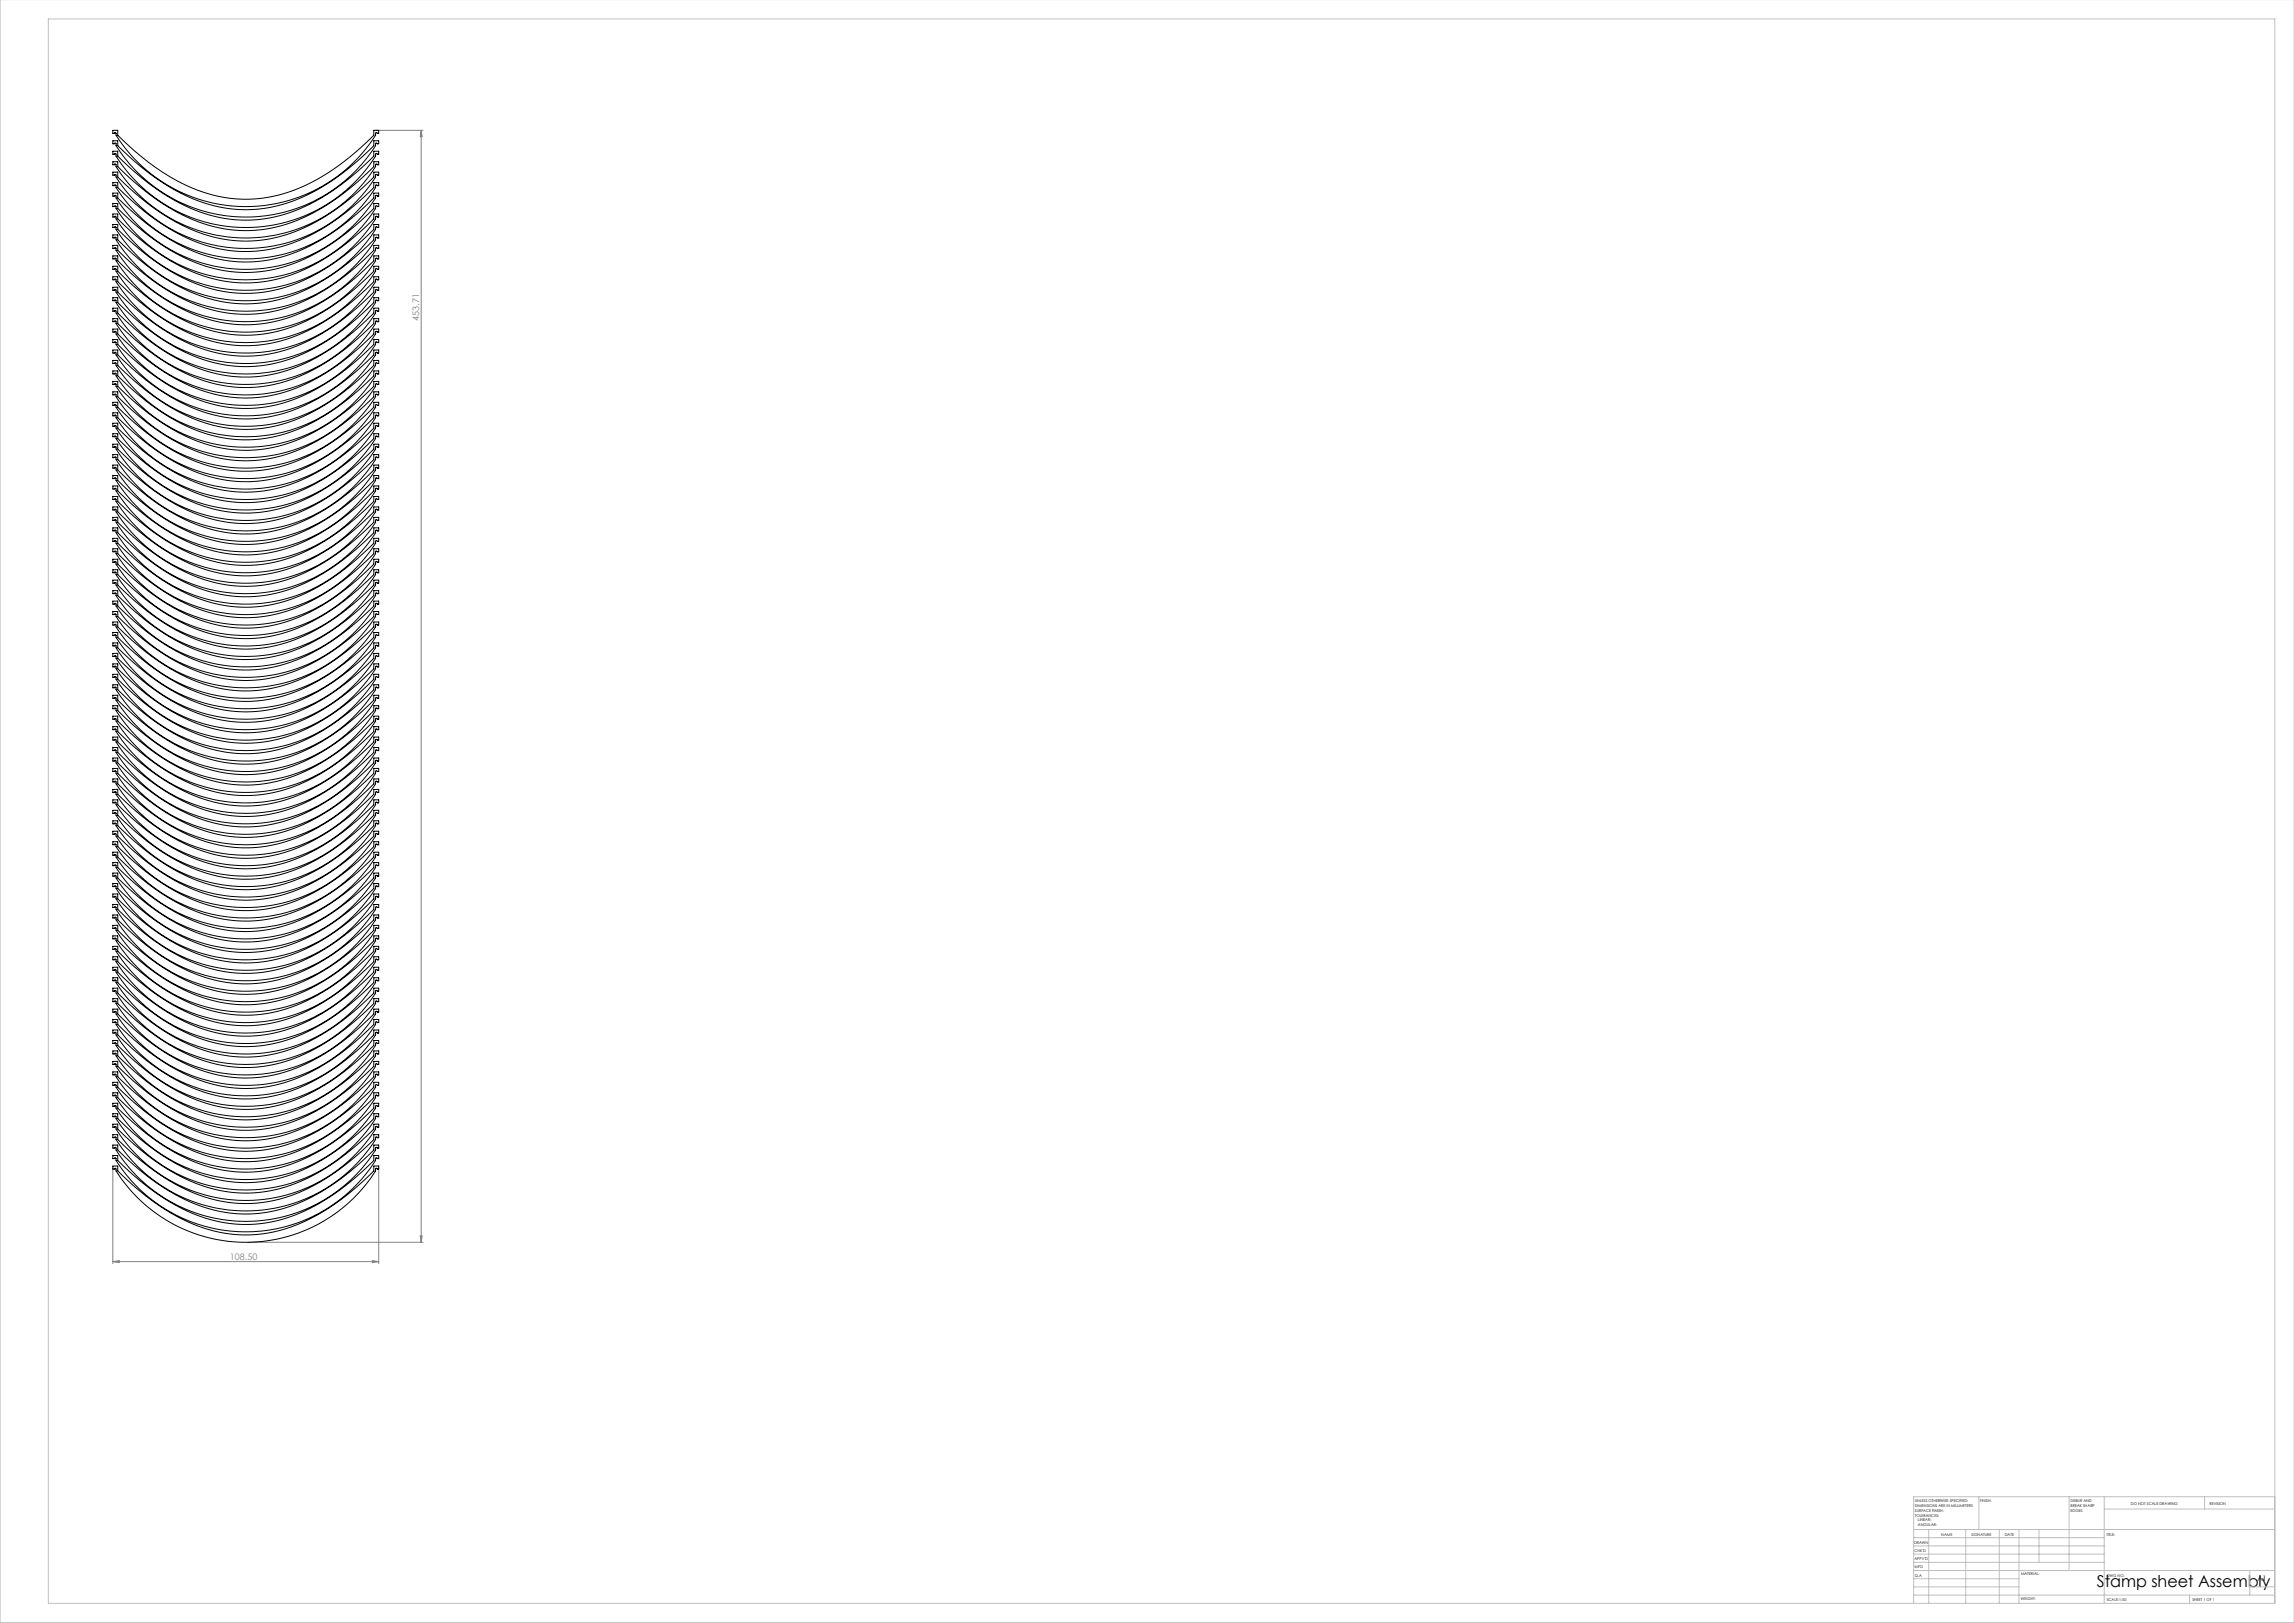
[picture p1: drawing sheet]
<svg xmlns="http://www.w3.org/2000/svg" width="1189mm" height="841mm" viewBox="0 0 1189 841" stroke-linecap="round" stroke-linejoin="round" font-family="sans-serif">
<defs><g id="words">
<text font-size="8.5" x="1087" y="823">Stamp sheet Assembly</text>
<g font-size="4.7" fill="#808080">
<text x="217" y="166" transform="rotate(-90 217 166)">453.71</text>
<text x="119" y="653">108.50</text>
</g>
<text font-size="3.9" x="1170" y="819">A1</text>
<g font-size="2">
<text x="992" y="778">UNLESS OTHERWISE SPECIFIED:</text>
<text x="1026" y="778">FINISH:</text>
<text x="1073" y="778">DEBUR AND</text>
<text x="1104" y="780">DO NOT SCALE DRAWING</text>
<text x="1145" y="780">REVISION</text>
<text x="992" y="781">DIMENSIONS ARE IN MILLIMETERS</text>
<text x="992" y="783">SURFACE FINISH:</text>
<text x="992" y="786">TOLERANCES:</text>
<text x="1073" y="781">BREAK SHARP</text>
<text x="1073" y="783">EDGES</text>
<text x="994" y="788">LINEAR:</text>
<text x="994" y="791">ANGULAR:</text>
<text x="1006" y="796">NAME</text>
<text x="1022" y="796">SIGNATURE</text>
<text x="1039" y="796">DATE</text>
<text x="1092" y="796">TITLE:</text>
<text x="992" y="800">DRAWN</text>
<text x="992" y="808">APPV'D</text>
<text x="992" y="804">CHK'D</text>
<text x="992" y="813">MFG</text>
<text x="993" y="817">Q.A</text>
<text x="1048" y="816">MATERIAL:</text>
<text x="1092" y="817">DWG NO.</text>
<text x="1047" y="829">WEIGHT:</text>
<text x="1092" y="829">SCALE:1:50</text>
<text x="1136" y="829">SHEET 1 OF 1</text>
</g>
</g></defs>
<path d="M195 68h24M218 68l1 3h-1zM218 68v576M58 605v50M196 605v50M58 654l4-1v1zM58 654h138M128 644h91M193 653l3 1h-3zM218 640h1l-1 4z" fill="none" stroke="#808080" stroke-width=".52"/>
<g fill="none" stroke="#c0c0c0" stroke-width=".52">
<path d="M0 0v841h1189M25 10h1154v821h-1154zM1026 776v17M1072 776v38M1091 776v55M1143 776v6M1179 776h-187v55M992 793h187M992 797h99M1000 793v38M1019 793v38M1036 793v38"/>
<path d="M1046 793v38M1057 793v17M1091 782h88M992 810h99M992 805h99M992 801h99M992 818h54M992 814h187M1166 814v13M992 827h187M992 822h54M1135 827v4"/>
<path d="M1166 822h13"/>
</g>
<g fill="#808080">
<path d="M58 654l4-1v1zM193 653l3 1h-3z"/>
<path d="M218 640h1l-1 4zM218 68l1 3h-1z"/>
</g>
<g fill="none" stroke="#000" stroke-width=".52">
<path d="M58 68h3v2l15 13 8 6 8 5 9 4 8 3 9 2h8h9l9-2 8-2 9-4 9-6 9-6 14-13 1-2h2v1h-1a18 18 0 0 1-6 9 80 80 0 0 1-129-8v-1h-2zM58 78h3v3l15 13 9 7 9 4 7 4 8 3 8 1 8 1h9l9-2 8-2 9-4 10-5 9-7 15-13v-3h2v2h-1a32 32 0 0 1-9 13 80 80 0 0 1-126-12v-1h-2zM58 73h3v2l14 13 9 6 8 5 9 4 8 3 8 2 9 1 9-1 9-1 7-3 9-3 10-6 9-6 15-13v-3h2v2l-1-1a31 31 0 0 1-9 13 80 80 0 0 1-126-12v-1l-2 1zM58 84h3v2l15 13 8 6 8 5 9 4 8 3 9 2h8h9l9-1 8-3 9-4 9-5 9-7 14-12 1-3h2v1h-1a18 18 0 0 1-6 9 80 80 0 0 1-129-8v-1h-2zM58 89h3v3l14 12 9 7 8 4 9 5 8 2 8 2 9 1h9l9-2 7-2 9-4 10-6 9-6 15-13v-3h2v2h-1a31 31 0 0 1-9 12 80 80 0 0 1-126-11v-2l-2 1zM58 95h3v2l15 14 9 6 9 5 7 3 8 3 8 1 8 1h9l9-1 8-3 9-4 10-5 9-7 15-13v-2h2v1h-1a32 32 0 0 1-9 13 80 80 0 0 1-126-12v-1h-2zM58 111h3v2l15 14 9 6 9 5 7 3 8 3 8 2 8 1 9-1 9-1 8-3 9-4 10-5 9-7 15-12v-3h2v1h-1a32 32 0 0 1-9 13 80 80 0 0 1-126-12v-1h-2zM58 100h3v3l15 13 8 6 8 4 9 4 8 3 9 2 8 1 8-1 10-1 8-3 9-3 9-6 9-6 14-13 1-3h2v2l-1-1a18 18 0 0 1-6 9 80 80 0 0 1-129-7v-2l-2 1zM58 116h3v3l15 13 8 6 8 5 9 4 8 3 9 1 8 1h8l10-2 8-3 9-3 9-6 9-6 14-13 1-3h2v2h-1a18 18 0 0 1-6 8 80 80 0 0 1-129-7v-1h-2zM58 105h3v3l14 13 9 6 8 5 9 4 8 3 8 1 9 1h9l9-2 7-2 9-4 10-5 9-6 15-14v-3h2v2h-1a31 31 0 0 1-9 13 80 80 0 0 1-126-12v-1h-2zM58 127h3v3l15 13 9 6 9 5 7 4 8 2 8 2 8 1h9l9-2 8-2 9-4 10-6 9-6 15-13v-3h2v2h-1a32 32 0 0 1-9 12 80 80 0 0 1-126-11v-2l-2 1zM58 122h3v2l14 13 9 6 8 5 9 4 8 3 8 2h9h9l9-2 7-2 9-4 10-5 9-6 15-14v-2h2v1h-1a31 31 0 0 1-9 13 80 80 0 0 1-126-12v-1h-2z"/>
<path d="M58 138h3v3l14 12 9 6 8 5 9 4 8 3 8 2 9 1 9-1 9-1 7-3 9-3 10-6 9-6 15-13v-3h2v2l-1-1a31 31 0 0 1-9 13 80 80 0 0 1-126-11v-2l-2 1zM58 133h3v2l15 13 8 6 8 5 9 4 8 3 9 2h8h8l10-2 7-2 10-4 9-6 9-6 14-12 1-3h2v1h-1a18 18 0 0 1-6 9 80 80 0 0 1-129-8v-1h-2zM58 160h3v2l15 14 9 6 9 5 7 3 8 3 8 2h8h9l9-1 8-3 9-4 10-5 9-7 15-13v-2h2v1h-1a32 32 0 0 1-9 13 80 80 0 0 1-126-12v-1h-2zM58 154h3v3l14 12 9 7 8 4 9 5 8 2 8 2 9 1h9l9-2 7-2 9-4 10-5 9-7 15-13v-3h2v2h-1a31 31 0 0 1-9 12 80 80 0 0 1-126-11v-2l-2 1zM58 143h3v3l15 13 9 7 9 5 7 3 8 3 8 1 8 1h9l9-2 8-2 9-4 10-5 9-7 15-13v-3h2v2h-1a32 32 0 0 1-9 13 80 80 0 0 1-126-12v-1h-2zM58 149h3v2l15 13 8 6 8 5 9 4 8 3 9 2 8 1 8-1 10-1 7-3 10-4 9-5 9-6 14-13 1-3h2v1h-1a18 18 0 0 1-6 9 80 80 0 0 1-129-8v-1h-2zM58 176h3v2l15 14 9 6 9 5 7 3 8 3 8 2 8 1 9-1 9-1 8-3 9-3 10-6 9-7 15-12v-3h2v2l-1-1a32 32 0 0 1-9 13 80 80 0 0 1-126-12v-1l-2 1zM58 171h3v2l14 13 9 6 8 5 9 4 8 3 8 1 9 1h9l9-2 7-2 9-4 10-5 9-6 15-14v-2h2v1h-1a31 31 0 0 1-9 13 80 80 0 0 1-126-12v-1h-2zM58 165h3v3l15 13 8 6 8 4 9 4 8 3 9 2 8 1 8-1 10-1 7-2 10-4 9-6 9-6 14-13 1-3h2v2l-1-1a18 18 0 0 1-6 9 80 80 0 0 1-129-7v-2l-2 1zM58 187h3v2l14 13 9 6 8 5 9 4 8 3 8 2 9 1 9-1 9-2 7-2 9-4 10-5 9-6 15-14v-2h2v1h-1a31 31 0 0 1-9 13 80 80 0 0 1-126-12v-1h-2zM58 181h3v3l15 13 8 6 8 5 9 4 8 3 9 1 8 1h8l10-2 7-2 10-4 9-6 9-6 14-13 1-3h2v2h-1a18 18 0 0 1-6 8 80 80 0 0 1-129-7v-1h-2zM58 198h3v2l15 13 8 6 8 5 9 4 8 3 9 2h8h8l10-2 7-2 10-4 9-5 9-7 14-12 1-3h2v1h-1a18 18 0 0 1-6 9 80 80 0 0 1-129-8v-1h-2z"/>
<path d="M58 192h3v3l15 13 9 6 9 5 7 4 8 2 8 2 8 1h9l9-2 8-2 9-4 10-6 9-6 15-13v-3h2v2h-1a32 32 0 0 1-9 12 80 80 0 0 1-126-11v-2l-2 1zM58 208h3v3l15 13 9 7 9 5 7 3 8 3 8 1 8 1h9l9-2 8-2 9-4 10-5 9-7 15-13v-3h2v2h-1a32 32 0 0 1-9 13 80 80 0 0 1-126-12v-1h-2zM58 214h3v2l15 13 8 6 8 5 9 4 8 3 9 2 8 1 8-1 10-1 7-2 10-5 9-5 9-6 14-13 1-3h2v1h-1a18 18 0 0 1-6 9 80 80 0 0 1-129-8v-1h-2zM58 219h3v3l14 12 9 7 8 4 9 5 8 2 8 2 9 1h9l9-2 7-2 9-4 9-5 10-7 15-13v-3h2v2h-1a31 31 0 0 1-9 12 80 80 0 0 1-126-11v-1h-2zM58 203h3v3l14 12 9 6 8 5 9 4 8 3 8 2 9 1 9-1 9-1 7-3 9-3 10-6 9-6 15-13v-3h2v2l-1-1a31 31 0 0 1-9 13 80 80 0 0 1-126-11v-2l-2 1zM58 225h3v2l15 14 9 6 9 5 7 3 8 3 8 2h8h9l9-1 8-3 9-4 10-5 9-7 15-13v-2h2v1h-1a32 32 0 0 1-9 13 80 80 0 0 1-126-12v-1h-2zM58 236h3v2l14 13 9 6 8 5 9 4 8 3 8 1 9 1h9l9-2 7-2 9-4 9-5 10-6 15-14v-2h2v1h-1a31 31 0 0 1-9 13 80 80 0 0 1-126-12v-1h-2zM58 230h3v3l15 13 8 6 8 5 8 3 9 3 9 2 8 1h8l10-2 7-2 10-4 9-6 9-6 14-13 1-3h2v2h-1a18 18 0 0 1-6 8 80 80 0 0 1-129-7v-2l-2 1zM58 252h3v2l14 13 9 6 8 5 9 4 8 3 8 2 9 1 9-1 9-2 7-2 9-4 9-5 10-6 15-13v-3h2v1h-1a31 31 0 0 1-9 13 80 80 0 0 1-126-12v-1h-2zM58 241h3v3l15 13 9 6 9 5 7 4 8 2 8 2 8 1 9-1 9-1 8-3 9-3 10-6 9-7 15-12v-3h2v2l-1-1a32 32 0 0 1-9 13 80 80 0 0 1-126-11v-2l-2 1zM58 246h3v3l15 13 8 6 8 5 8 4 9 3 9 1 8 1h8l10-2 7-2 10-4 9-6 9-6 14-13 1-3h2v2h-1a16 16 0 0 1-6 9 80 80 0 0 1-129-8v-1h-2zM58 257h3v3l15 13 9 7 9 4 7 4 8 2 8 2 8 1h9l9-2 8-2 9-4 10-6 9-6 15-13v-3h2v2h-1a32 32 0 0 1-9 12 80 80 0 0 1-126-11v-2l-2 1z"/>
<path d="M58 263h3v2l15 13 8 6 8 5 8 4 9 3 9 2h8h8l10-2 7-2 10-4 9-5 9-7 14-12 1-3h2v1h-1a16 16 0 0 1-6 9 80 80 0 0 1-129-8v-1h-2zM58 268h3v3l14 12 9 7 8 4 9 4 8 3 8 2 9 1 8-1 8-1 9-2 9-4 9-5 10-7 15-13v-3h2v2h-1a31 31 0 0 1-9 12 80 80 0 0 1-126-11v-2l-2 1zM58 274h3v2l15 13 9 7 9 5 7 3 8 3 8 1 8 1h9l9-2 8-2 9-4 10-5 9-7 15-13v-2h2v1h-1a32 32 0 0 1-9 13 80 80 0 0 1-126-12v-1h-2zM58 279h3v2l15 13 8 6 8 5 8 4 9 3 9 2 8 1 8-1 10-1 7-2 10-5 9-5 9-6 14-13 1-3h2v2l-1-1a16 16 0 0 1-6 9 80 80 0 0 1-129-8v-1l-2 1zM58 290h3v2l15 14 9 6 9 5 7 3 8 3 8 2h8h9l9-1 8-3 9-4 10-5 9-7 15-13v-2h2v1h-1a32 32 0 0 1-9 13 80 80 0 0 1-126-12v-1h-2zM58 284h3v3l14 13 9 6 8 5 9 4 8 2 8 2 9 1h8l8-2 9-2 9-4 9-5 10-7 15-13v-3h2v2h-1a31 31 0 0 1-9 12 80 80 0 0 1-126-11v-1h-2zM58 295h3v3l15 13 8 6 8 5 8 3 9 3 9 2 8 1h8l10-2 7-2 10-4 9-6 9-6 14-13 1-3h2v2h-1a16 16 0 0 1-6 8 80 80 0 0 1-129-7v-2l-2 1zM58 317h3v2l14 13 9 6 8 5 9 4 8 3 8 2 9 1 8-1 8-1 9-3 9-4 9-5 10-6 15-13v-3h2v1h-1a31 31 0 0 1-9 13 80 80 0 0 1-126-12v-1h-2zM58 301h3v2l14 13 9 6 8 5 9 4 8 3 8 2h9h8l8-1 9-3 9-4 9-5 10-6 15-14v-2h2v1h-1a31 31 0 0 1-9 13 80 80 0 0 1-126-12v-1h-2zM58 306h3v3l15 13 9 6 9 5 7 4 8 2 8 2 8 1 9-1 9-1 8-2 9-4 10-6 9-7 15-12v-3h2v2l-1-1a32 32 0 0 1-9 13 80 80 0 0 1-126-11v-2l-2 1zM58 311h3v3l15 13 8 6 8 5 8 4 9 3 9 1 8 1h8l10-2 7-2 10-4 9-6 9-6 14-13 1-3h2v2h-1a16 16 0 0 1-6 9 80 80 0 0 1-129-8v-1h-2zM58 333h3v3l14 12 9 7 8 4 9 4 8 3 8 2 9 1h8l8-2 10-3 8-3 9-5 10-7 15-13v-3h2v2h-1a31 31 0 0 1-9 12 80 80 0 0 1-126-11v-2l-2 1z"/>
<path d="M58 322h3v3l15 13 9 7 9 4 7 4 8 2 8 2 8 1h9l9-2 8-2 9-4 10-5 9-7 15-13v-3h2v2h-1a32 32 0 0 1-9 13 80 80 0 0 1-126-12v-1h-2zM58 339h3v2l15 13 9 7 9 5 7 3 8 3 8 1 8 1h9l9-1 8-3 9-4 10-5 9-7 15-13v-2h2v1h-1a32 32 0 0 1-9 13 80 80 0 0 1-126-12v-1h-2zM58 328h3v2l15 13 8 6 8 5 8 4 9 3 9 2h8h8l10-2 7-2 10-4 9-5 9-7 14-12 1-3h2v1h-1a16 16 0 0 1-6 9 80 80 0 0 1-129-8v-1h-2zM58 344h3v3l15 12 8 7 8 4 8 4 9 3 9 2 8 1 8-1 10-1 7-2 10-5 9-5 9-6 14-13 1-3h2v2l-1-1a16 16 0 0 1-6 9 80 80 0 0 1-129-7v-2l-2 1zM58 349h3v3l14 13 9 6 8 5 9 4 8 2 8 2 9 1h8l8-2 10-2 8-4 9-5 10-7 15-13v-3h2v2h-1a31 31 0 0 1-9 13 80 80 0 0 1-126-12v-1h-2zM58 355h3v2l15 14 9 6 9 5 7 3 8 3 8 2 8 1 9-1 9-1 8-3 9-4 10-5 9-7 15-12v-3h2v1h-1a32 32 0 0 1-9 13 80 80 0 0 1-126-12v-1h-2zM58 360h3v3l15 13 8 6 8 5 8 3 9 4 9 1 8 1h8l10-2 7-2 10-4 9-6 9-6 14-13 1-3h2v2h-1a16 16 0 0 1-6 8 80 80 0 0 1-129-7v-2l-2 1zM58 366h3v2l14 13 9 6 8 5 9 4 8 3 8 2h9h8l8-1 10-3 8-4 9-5 10-6 15-14v-2h2v1h-1a31 31 0 0 1-9 13 80 80 0 0 1-126-12v-1h-2zM58 371h3v3l15 13 9 6 9 5 7 4 8 2 8 2 8 1 9-1 9-1 8-2 9-4 10-6 9-7 15-12v-3h2v2h-1a32 32 0 0 1-9 12 80 80 0 0 1-126-11v-2l-2 1zM58 377h3v2l15 13 8 6 8 5 8 4 9 3 9 2h8h8l10-2 7-2 10-4 9-6 9-6 14-13 1-2h2v1h-1a16 16 0 0 1-6 9 80 80 0 0 1-129-8v-1h-2zM58 393h3v2l15 13 8 6 8 5 8 4 9 3 9 2h8h8l10-1 7-3 10-4 9-5 9-7 14-12 1-3h2v1h-1a16 16 0 0 1-6 9 80 80 0 0 1-129-8v-1h-2zM58 387h3v3l15 13 9 7 9 4 7 4 8 3 8 1 8 1h9l9-2 8-2 9-4 10-5 9-7 15-13v-3h2v2h-1a32 32 0 0 1-9 13 80 80 0 0 1-126-12v-1h-2z"/>
<path d="M58 398h3v3l14 12 9 7 8 4 9 5 8 2 8 2 9 1h8l8-2 10-2 8-4 9-5 10-7 15-13v-3h2v2h-1a32 32 0 0 1-9 12 80 80 0 0 1-126-11v-2l-2 1zM58 382h3v2l14 13 9 6 8 5 9 4 8 3 8 2 9 1 8-1 8-1 10-3 8-3 9-6 10-6 15-13v-3h2v2l-1-1a31 31 0 0 1-9 13 80 80 0 0 1-126-12v-1l-2 1zM58 409h3v3l15 13 8 6 8 4 8 4 9 3 9 2 8 1 8-1 10-1 7-2 10-4 9-6 9-6 14-13 1-3h2v2l-1-1a16 16 0 0 1-6 9 80 80 0 0 1-129-7v-2l-2 1zM58 404h3v2l15 14 9 6 9 5 7 3 8 3 8 1 8 1h9l9-1 8-3 9-4 10-5 9-7 15-13v-2h2v1h-1a32 32 0 0 1-9 13 80 80 0 0 1-126-12v-1h-2zM58 414h3v3l14 13 9 6 8 5 9 4 8 3 8 1 9 1h8l8-1 10-3 8-4 9-5 10-6 15-14v-3h2v2h-1a32 32 0 0 1-9 13 80 80 0 0 1-126-12v-1h-2zM58 420h3v2l15 14 9 6 9 5 7 3 8 3 8 2 8 1 9-1 9-1 8-3 9-4 10-5 9-7 15-12v-3h2v1h-1a32 32 0 0 1-9 13 80 80 0 0 1-126-12v-1h-2zM58 431h3v2l14 13 9 6 8 5 9 4 8 3 8 2h9h8l8-1 10-3 8-4 9-5 10-6 15-14v-2h2v1h-1a32 32 0 0 1-9 13 80 80 0 0 1-126-12v-1h-2zM58 436h3v3l15 13 8 5 8 6 8 3 9 3 8 2 8 1h9l9-2 8-2 9-4 10-6 9-6 15-13v-3h2v2h-1a32 32 0 0 1-9 12 80 80 0 0 1-126-11v-2l-2 1zM58 425h3v3l15 13 8 6 8 5 8 4 9 3 9 1 8 1h8l10-2 7-2 10-4 9-6 9-6 15-13v-3h2v2h-1a16 16 0 0 1-6 8 80 80 0 0 1-129-7v-1h-2zM58 452h3v3l15 13 8 6 8 5 8 4 9 3 8 1 8 1h9l8-1 8-3 9-3 11-6 9-7 15-13v-3h2v2h-1a32 32 0 0 1-9 13 80 80 0 0 1-126-12v-1h-2zM58 447h3v3l14 12 9 6 8 5 9 4 8 3 8 2 9 1 9-1 9-1 8-3 8-3 9-6 10-6 15-13v-3h2v2l-1-1a32 32 0 0 1-9 13 80 80 0 0 1-126-11v-2l-2 1zM58 442h3v2l15 13 8 6 8 5 8 4 9 3 9 2h8h8l10-2 7-2 9-4 10-6 9-6 15-13v-2h2v1h-1a16 16 0 0 1-6 9 80 80 0 0 1-129-8v-1h-2z"/>
<path d="M58 458h3v2l15 13 8 6 8 5 8 4 9 3 9 2 8 1 8-1 10-1 7-3 9-3 10-6 9-6 15-14v-2h2v1h-1a16 16 0 0 1-6 9 80 80 0 0 1-129-8v-1h-2zM58 474h3v3l15 13 8 6 8 4 8 4 9 3 9 2 8 1 8-1 10-1 7-2 9-4 10-6 9-6 15-13v-3h2v2l-1-1a16 16 0 0 1-6 9 80 80 0 0 1-129-7v-2l-2 1zM58 469h3v2l15 14 8 5 8 5 8 4 9 3 8 2h8h9l8-1 8-3 9-3 11-6 9-7 15-13v-2h2v1h-1a23 23 0 0 1-7 10 80 80 0 0 1-128-9v-1h-2zM58 480h3v2l14 13 9 6 8 5 9 4 8 3 8 2h9h9l9-2 8-2 8-4 9-5 10-6 15-14v-2h2v1h-1a32 32 0 0 1-9 13 80 80 0 0 1-126-12v-1h-2zM58 463h3v3l14 12 9 7 8 4 9 5 8 2 8 2 9 1h9l9-2 8-2 8-4 9-5 10-7 15-13v-3h2v2h-1a32 32 0 0 1-9 12 80 80 0 0 1-126-11v-2l-2 1zM58 485h3v2l15 14 8 5 8 5 8 4 9 3 8 2 8 1 9-1 8-1 8-2 9-4 11-6 9-7 15-12v-3h2v2l-1-1a23 23 0 0 1-7 10 80 80 0 0 1-128-9v-1l-2 1zM58 496h3v2l14 13 9 6 8 5 9 4 8 3 8 2 9 1 9-1 9-2 8-2 8-4 9-5 10-6 15-14v-2h2v1h-1a32 32 0 0 1-9 13 80 80 0 0 1-126-12v-1h-2zM58 490h3v3l15 13 8 6 8 5 8 4 9 3 9 1 8 1h8l10-2 7-2 9-4 10-6 9-6 15-13v-3h2v2h-1a16 16 0 0 1-6 8 80 80 0 0 1-129-7v-1h-2zM58 501h3v3l15 13 8 6 8 5 8 3 9 3 8 2 8 1h9l8-2 8-2 9-4 11-6 9-6 15-13v-3h2v2h-1a23 23 0 0 1-7 9 80 80 0 0 1-128-8v-2l-2 1zM58 507h3v2l15 13 8 6 8 5 8 4 9 3 9 2h8h8l10-2 7-2 9-4 10-5 9-7 15-13v-2h2v1h-1a32 32 0 0 1-9 13 80 80 0 0 1-126-12v-1h-2zM58 517h3v3l15 13 8 6 8 5 8 4 9 3 8 1 8 1h9l8-1 8-3 9-3 11-6 9-7 15-13v-3h2v2h-1a23 23 0 0 1-7 10 80 80 0 0 1-128-9v-1h-2zM58 512h3v3l14 12 9 6 8 5 9 4 8 3 8 2 9 1 9-1 9-1 8-3 8-3 9-5 9-7 16-13v-3h2v2l-1-1a32 32 0 0 1-9 13 80 80 0 0 1-126-11v-2l-2 1z"/>
<path d="M58 539h3v3l15 13 8 6 8 5 8 3 9 3 9 2 8 1h8l10-2 7-2 9-4 10-6 9-6 15-13v-3h2v2h-1a32 32 0 0 1-9 12 80 80 0 0 1-126-11v-2l-2 1zM58 534h3v2l15 14 8 5 8 5 8 4 9 3 8 2h8h9l8-1 8-3 9-3 11-6 9-7 15-13v-2h2v1h-1a23 23 0 0 1-7 10 80 80 0 0 1-128-9v-1h-2zM58 523h3v2l15 13 8 6 8 5 8 4 9 3 9 2 8 1 8-1 10-1 7-2 9-4 10-6 9-6 15-14v-2h2v1h-1a32 32 0 0 1-9 13 80 80 0 0 1-126-12v-1h-2zM58 528h3v3l14 12 9 7 8 4 9 5 8 2 8 2 9 1h9l9-2 8-2 8-4 9-5 9-7 16-13v-3h2v2h-1a32 32 0 0 1-9 12 80 80 0 0 1-126-11v-2l-2 1zM58 555h3v3l15 13 8 6 8 5 8 4 9 3 9 1 8 1h8l10-2 7-2 9-4 10-6 9-6 15-13v-3h2v2h-1a32 32 0 0 1-9 13 80 80 0 0 1-126-12v-1h-2zM58 550h3v3l15 13 8 5 8 5 8 4 9 3 8 2 8 1 9-1 8-1 8-2 9-4 11-6 9-7 15-12v-3h2v2l-1-1a23 23 0 0 1-7 10 80 80 0 0 1-128-8v-2l-2 1zM58 545h3v2l14 13 9 6 8 5 9 4 8 3 8 2h9h9l9-2 8-2 8-4 9-5 9-6 16-14v-2h2v1h-1a32 32 0 0 1-9 13 80 80 0 0 1-126-12v-1h-2zM58 561h3v2l14 13 9 6 8 5 9 4 8 3 8 2 9 1 9-1 9-2 8-2 8-4 9-5 9-6 16-13v-3h2v1h-1a32 32 0 0 1-9 13 80 80 0 0 1-126-12v-1h-2zM58 566h3v3l15 13 8 6 8 5 8 4 9 2 8 2 8 1h9l8-2 8-2 9-4 11-6 9-6 15-13v-3h2v2h-1a23 23 0 0 1-7 9 80 80 0 0 1-128-8v-2l-2 1zM58 572h3v2l15 13 8 6 8 5 8 4 9 3 9 2h8h9l9-2 7-2 9-4 10-5 9-7 15-13v-2h2v1h-1a32 32 0 0 1-9 13 80 80 0 0 1-126-12v-1h-2zM58 577h3v3l14 12 9 7 8 4 9 4 8 3 8 2 9 1 9-1 9-1 8-3 8-3 9-5 9-7 16-13v-3h2v2h-1a32 32 0 0 1-9 12 80 80 0 0 1-126-11v-2l-2 1zM58 599h3v2l15 14 8 5 8 5 8 4 9 3 8 2h8h9l8-1 8-3 9-3 11-6 9-7 15-13v-2h2v1h-1a23 23 0 0 1-7 10 80 80 0 0 1-128-9v-1h-2z"/>
<path d="M58 593h3v3l14 13 9 6 8 5 9 4 8 2 8 2 9 1h9l9-2 8-2 8-4 9-5 9-6 16-14v-3h2v2h-1a32 32 0 0 1-9 12 80 80 0 0 1-126-11v-1h-2zM58 588h3v2l15 13 8 6 8 5 8 4 9 3 9 2 8 1 9-1 9-1 7-2 9-4 10-6 9-6 15-14v-2h2v2l-1-1a32 32 0 0 1-9 13 80 80 0 0 1-126-12v-1l-2 1zM58 583h3v2l15 13 8 6 8 5 8 4 9 3 8 1 8 1h9l8-1 8-3 9-3 11-6 9-7 15-13v-2h2v1h-1a23 23 0 0 1-7 10 80 80 0 0 1-128-9v-1h-2zM58 604h3v3l15 13 8 6 8 5 8 3 9 3 9 2 8 1h9l9-2 7-2 9-4 10-6 9-6 15-13v-3h2v2h-1a32 32 0 0 1-9 12 80 80 0 0 1-126-11v-2l-2 1z"/>
</g>
<use href="#words"/>
</svg>
